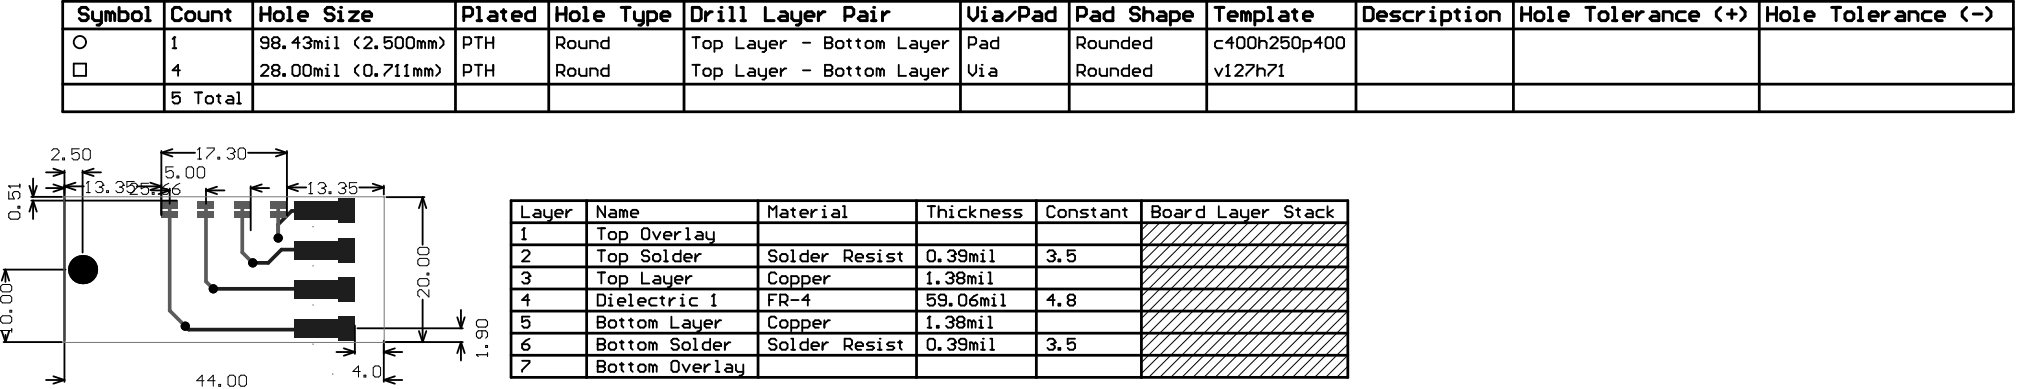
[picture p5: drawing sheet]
<svg xmlns="http://www.w3.org/2000/svg" width="925mm" height="178mm" viewBox="0 0 925 178" stroke-linecap="round" stroke-linejoin="round" font-family="sans-serif">
<path d="M159 97h-25l-6 6v6M159 114h-30l-6 6h-7M98 132h60M85 149l2 2h72" fill="none" stroke="#1e1e1e" stroke-width="1.7"/>
<path d="M98 132h.1" fill="none" stroke="#1e1e1e" stroke-width=".85"/>
<g fill="#000">
<circle cx="128" cy="109" r="2.1"/>
<circle cx="38" cy="123" r="7"/>
<circle cx="98" cy="132" r="2.1"/>
<circle cx="116" cy="120" r="2.1"/>
<circle cx="85" cy="149" r="2.1"/>
</g>
<g fill="#1e1e1e">
<path d="M155 127h8v11h-8z" fill-rule="evenodd"/>
<path d="M155 109h8v11h-8z" fill-rule="evenodd"/>
<path d="M155 91h8v11h-8z" fill-rule="evenodd"/>
<path d="M155 145h8v11h-8z" fill-rule="evenodd"/>
<path d="M135 128h28v9h-28z" fill-rule="evenodd"/>
<path d="M135 110h28v9h-28z" fill-rule="evenodd"/>
<path d="M135 92h28v9h-28z" fill-rule="evenodd"/>
<path d="M135 146h28v9h-28z" fill-rule="evenodd"/>
</g>
<path d="M78 94v48l7 7M94 94v35l4 3M111 94v22l5 4M128 94v15" fill="none" stroke="#5a5a5a" stroke-width="1.7"/>
<g fill="#000">
<circle cx="128" cy="109" r="2.1"/>
<circle cx="38" cy="123" r="7"/>
<circle cx="98" cy="132" r="2.1"/>
<circle cx="116" cy="120" r="2.1"/>
<circle cx="85" cy="149" r="2.1"/>
</g>
<g fill="#5a5a5a">
<path d="M74 92h8v4h-8z" fill-rule="evenodd"/>
<path d="M107 92h8v4h-8z" fill-rule="evenodd"/>
<path d="M124 92h8v4h-8z" fill-rule="evenodd"/>
<path d="M74 97h8v3h-8z" fill-rule="evenodd"/>
<path d="M107 97h8v3h-8z" fill-rule="evenodd"/>
<path d="M124 97h8v3h-8z" fill-rule="evenodd"/>
<path d="M91 92h7v4h-7z" fill-rule="evenodd"/>
<path d="M91 97h7v3h-7z" fill-rule="evenodd"/>
</g>
<g fill="none" stroke="#000" stroke-width=".85">
<path d="M79 18l1-1v5M123 20h-2l-1-1 1-2h1l1 1v3l-1 1h-1l-1-1M126 20h-1l1 2h1l1-1-1-1M126 20l-1-1 1-2h1l1 1-1 2M126 20h1M137 20h-3l3-3v5M139 18l1-1h2l1 1-1 2M141 20h1M142 20h1l-1 2h-2l-1-1M146 20l-2-1v3M146 20v2M146 20l1-1 1 1v2"/>
<path d="M149 19h1v3M154 17v5M165 17l-2 2v1l2 2M167 18l1-1h2v1v1l-3 3h3M180 17h-4v3l2-1 2 1v1l-1 1h-2l-1-1M181 18l1-1h2l1 1v3l-1 1h-2l-1-1zM186 18l1-1h2l1 1v3l-1 1h-2l-1-1zM193 20l-1-1v3M193 20v2M193 20l1-1 1 1v2M198 20l-1-1v3M198 20v2"/>
<path d="M198 20l1-1 1 1v2M202 17l1 2v1l-1 2M218 17h3M219 17v5M223 20h3M223 17v5M226 17v5M261 20v-1h2l1 1v1l-1 1h-2v-1zM266 19v2v1h3v-3M279 17v5h-2l-1-1v-1l1-1h2M317 17h4M319 17v5"/>
<path d="M323 20v-1h2l1 1v1l-1 1h-2v-1zM338 17v5h3M344 19h1l1 1v2h-2l-1-1 1-1h2M348 19v2l1 1h2M351 19v4l-1 1M358 19v3M361 19h-1l-2 1M368 20h4M378 17h3l1 1-1 2 1 1-1 1h-3zM378 20h3M383 20l1-1h2l1 1v1l-1 1h-2l-1-1zM388 19h2"/>
<path d="M389 18v3l1 1M393 19h1M394 18v3v1M397 20l1-1h1l1 1v1l-1 1h-1l-1-1zM404 20l-2-1v3M404 20v2M404 20l1-1v1v2M412 17v5h4M418 19h2l1 1v2h-3l-1-1 1-1h3M422 19v2l1 1h3M426 19v4l-2 1M432 19v3"/>
<path d="M435 19h-1l-2 1M450 19h2l1 1v2h-3l-1-1 1-1h3M458 17v5h-3l-1-1v-1l1-1h3M499 20l1-1h2l1 1v1l-1 1h-2l-1-1zM504 19v2l1 1h3v-3M518 17v5h-3l-1-1v-1l1-1h3M528 17v5h-3v-1v-1v-1h3M561 19h-3l-1 1v1l1 1h3M566 20h-4l3-3v5M567 18l1-1h2l1 1v3l-1 1h-2l-1-1zM572 18l1-1h2l1 1v3l-1 1h-2l-1-1zM577 20l1-1h2l1 1v2"/>
<path d="M577 17v5M583 18v-1h2l1 1v1l-3 3h3M591 17h-3v3l1-1 2 1v1l-1 1h-2v-1M593 18l1-1h1l1 1v3l-1 1h-1l-1-1zM606 20h-3l2-3v5M608 18l1-1h1l1 1v3l-1 1h-1l-1-1zM613 18l1-1h2v1v3v1h-2l-1-1zM34 29h5v6h-5zM79 22h2M83 32h-4l3-2v5M120 31l1-1h1l1 1-3 4h3M126 32l-1 1 1 2h1l1-1-1-2"/>
<path d="M126 32h1M126 32l-1-1 1-1h1l1 1-1 1M130 34h1v1h-1zM130 21h1v1h-1zM134 31l1-1h2v1v3v1h-2l-1-1zM139 31l1-1h2l1 1v3l-1 1h-2l-1-1zM146 32l-2-1v4M146 32v3M146 32l1-1 1 1v3M149 35h2M149 22h2M149 31h1v4"/>
<path d="M154 35h1M154 22h1M154 30v5M165 30l-2 1v2l2 2M167 31l1-1h2v1v3v1h-2l-1-1zM172 34h1v1h-1zM172 21h1v1h-1zM176 30h4v1l-4 3v1M181 35h2M181 31l1-1v5M186 35h1M186 31v-1v5"/>
<path d="M192 32l-2-1v4M192 32v3M192 32v-1l1 1v3M197 32l-2-1v4M197 32v3M197 32v-1l1 1v3M200 30l2 1v2l-2 2M213 33h2l1-1v-1l-1-1h-2v5M213 20h2h1v-2l-1-1h-2v5M218 30h3M219 30v5M223 32h3"/>
<path d="M223 30v5M226 30v5M255 20h3h1v-2l-1-1h-3v5M255 33h3l1-1v-1l-1-1h-3v5M257 33l2 2M257 20l2 2M261 32v-1h2l1 1v2l-1 1h-2v-1zM266 31v3v1h3v-4M271 35v-4h2l1 1v3M271 22v-3h2l1 1v2M279 30v5h-2l-1-1v-2l1-1h2M317 30h4"/>
<path d="M319 30v5M323 32v-1h2l1 1v2l-1 1h-2v-1zM328 35h2l1-1v-2l-1-1h-2v5M328 22h2l1-1v-1l-1-1h-2v5M338 30v5h3M344 31h1l1 1v3h-2l-1-1 1-1h2M348 31v3l1 1h2M351 31v5h-1M353 33h3v-2h-2l-1 1v2l1 1h2M353 20h3v-1h-2l-1 1v1l1 1h2M358 31v4M361 31h-1l-2 2"/>
<path d="M368 32h4M378 30h3l1 1-1 1 1 2-1 1h-3zM378 32h3M383 32l1-1h2l1 1v2l-1 1h-2l-1-1zM388 31h2M389 31v3l1 1M393 31h1M394 31v3v1M397 32l1-1h1l1 1v2l-1 1h-1l-1-1zM404 32l-2-1v4M404 32v3M404 32l1-1v1v3"/>
<path d="M412 30v5h4M418 31h2l1 1v3h-3l-1-1 1-1h3M422 31v3l1 1h3M426 31v5h-2M427 33h4l-1-2h-2l-1 1v2l1 1h2M427 20h4l-1-1h-2l-1 1v1l1 1h2M432 31v4M435 31h-1l-2 2M444 20h3h1v-2l-1-1h-3v5M444 30v3l2 2 2-2v-3M449 35h2M449 31h1v4"/>
<path d="M454 31h2l1 1v3h-3v-1v-1h3M494 33h3l1-1v-1l-1-1h-3v5M494 20h3h1v-2l-1-1h-3v5M496 33l2 2M496 20l2 2M499 32l1-1h2l1 1v2l-1 1h-2l-1-1zM504 31v3l1 1h3v-4M509 35v-4h3l1 1v3M509 22v-3h3l1 1v2M518 30v5h-3l-1-1v-2l1-1h3M520 33h3l-1-2h-2v1v2v1h2M520 20h3l-1-1h-2v1v1v1h2"/>
<path d="M528 30v5h-3v-1v-2v-1h3M557 31l2 4 2-4M562 35h2M562 31l1-1v5M566 31l1-1h2l1 1-4 4h4M572 30h3v1l-3 3v1M577 32v-1h2l1 1v3M577 30v5M582 30h3v1l-3 3v1M587 35h1M587 31l1-1v5M598 22h2l1-1v-1l-1-1h-2v5"/>
<path d="M83 42h-4v3l2-1 2 1v2h-1h-2h-1M89 42h4M91 42v5M94 45l1-1h2l1 1v2h-1h-2h-1zM99 44h2M100 43v4h1M104 44h2l1 1v2h-3v-1h3M109 42h1v5M109 47h1M21 79h9M24 77l6 2M30 78v97"/>
<path d="M30 79l-6 2M38 78v38M38 79h8M38 79l5 2M43 77l-5 2M74 70h15M74 70l5 2M74 69v30M79 68l-5 2M114 70h18M127 68l5 2M132 69v30"/>
<path d="M132 70l-5 2M13 85l2 5M14 90h14M14 92h67M15 82v8M15 92v8M15 92l2 5M15 92l-2 5M17 85l-2 5M21 86h9M24 84l6 2M30 86l-6 2"/>
<path d="M30 85l5 2M30 85h8M35 84l-5 1M63 85h11M69 84l5 1M69 87h9M73 86l5 1M74 85l-5 2M78 86v7M78 87l-5 2M94 87h9M94 87l6 2"/>
<path d="M94 86v7M100 86l-6 1M115 86h8M115 85v20M115 86l5 2M120 84l-5 2M132 86l5 2M132 86h8M137 84l-5 2M165 86h11M171 84l5 2M176 85v4"/>
<path d="M176 86l-5 2M177 90h18M194 90l2 5M194 90l-2 5M194 90v22M239 94v5h4M245 96h2l1 1v2h-3v-1h3M250 96v3h3M253 96v4l-2 1M255 98h3l-1-2h-1l-1 1v2h1h1M260 96v3M262 96h-1l-1 2"/>
<path d="M277 94v5l-3-5v5M280 96h2l1 1v2h-3h-1l1-1h3M286 97l-2-1v3M286 97l1-1 1 1v2M286 97v2M289 98h4l-1-2h-2l-1 1v2h1h2M353 99v-5l1 2 2-2v5M359 96h1l1 1v2h-2h-1l1-1h2M363 96h2M364 95v4h1M367 98h3v-2h-2l-1 1v2h1h2M372 96v3"/>
<path d="M375 96h-1l-2 2M377 96h1v3M377 99h2M382 96h2l1 1v2h-3h-1l1-1h3M387 94v5M387 99h1M425 94h4M427 94v5M430 97l1-1h2l1 1v2M430 94v5M436 99h1M436 96v3"/>
<path d="M443 96h-2l-1 1v2h1h2M445 94v5M447 96l-2 2 2 1M450 99v-3h2l1 1v2M455 98h3v-2h-2l-1 1v2h1h2M463 96h-2l-1 1 1 1h2v1h-3M468 96h-2l-1 1 3 2h-3M484 95l-1-1h-2l-1 1v4h1h2h1M485 97l1-1h2l1 1v2h-1h-2h-1zM490 99v-3h3l1 1v2M499 96h-3v1v1h2l1 1h-1h-2M501 96h1"/>
<path d="M501 95v4h1M506 96h1l1 1v2h-2h-1l1-1h2M510 99v-3h2l1 1v2M515 96h2M516 95v4h1M529 94h2l1 1-1 2 1 2h-1h-2zM529 97h2M534 97v-1h2l1 1v2h-1h-2zM540 96h1l1 1v2h-2h-1l1-1h2M544 96v3M546 96h-1l-1 2M552 94v5h-2h-1v-2l1-1h2"/>
<path d="M559 94v5h3M565 96h2v1v2h-2h-1l1-1h2M569 96v3h1h2M572 96v4l-1 1M574 98h4l-1-2h-2l-1 1v2h1h2M579 96v3M582 96h-1l-2 2M593 95l-1-1h-2l-1 2 1 1h2l1 2h-1h-2h-1M594 96h2M595 95v4h1M600 96h1l1 1v2h-2h-1l1-1h2M607 96h-2l-1 1v2h1h2"/>
<path d="M609 94v5M611 96l-2 2 2 1M239 110h2M239 105h1v5M239 115h1h2h1v1l-4 4h4M274 115h3M274 105h3M276 105v5M276 115v5M279 107l1-1h2l1 1v2l-1 1h-2l-1-1zM279 117l1-1h2l1 1v2l-1 1h-2l-1-1zM284 110h3l1-1v-2l-1-1h-3v5"/>
<path d="M284 120h3l1-1v-2l-1-1h-3v5M294 105h1h2h1v4l-1 1h-2l-1-1zM298 115h-1h-2h-1l1 2h2l1 1-1 2h-2l-1-1M299 117l1-1h2l1 1v2l-1 1h-2l-1-1zM299 106l2 4 2-4M305 108h3l-1-2h-2v1v2v1h2M305 120h1M305 115v5M310 106v4M312 115v5h-2l-1-1v-2l1-1h2M312 106h-1l-1 2M314 118h3l-1-2h-1l-1 1v2l1 1h1"/>
<path d="M315 110h1M315 105h1v5M319 116v4M320 106h1l1 1v3h-2l-1-1 1-1h2M321 116l-2 2M324 106v3l1 1h2M327 106v4l-1 1M356 115h-1h-1h-1l1 2h1l1 1-1 2h-1l-1-1M358 117l1-1h1l1 1v2l-1 1h-1l-1-1zM363 120h2M363 115h1v5M370 115v5h-2l-1-1v-2l1-1h2"/>
<path d="M372 118h4l-1-2h-2l-1 1v2l1 1h2M377 116v4M380 116h-1l-2 2M387 118h3l1-1v-2h-1h-3v5M389 118l2 2M392 118h4l-1-2h-2l-1 1v2l1 1h2M401 116h-3l-1 1 4 2-1 1h-3M403 120h1M403 116v4M410 116h-2l-1 1 1 1h1l1 1-1 1h-2M412 116h2M413 115v4l1 1"/>
<path d="M425 115h1h2h1v4l-1 1h-2l-1-1zM430 119h1v1h-1zM435 115h1h1h1l-1 2M436 117h1M437 117l1 1-1 2h-1l-1-1M443 117h-2l-1-1 1-1h1h1v4l-1 1h-1l-1-1M447 117l-2-1v4M447 117v3M447 117v-1l1 1v3M450 120h2M450 116h1v4M454 120h2"/>
<path d="M454 115h1v5M480 115h1h2h1l-1 2M482 117h1M483 117l1 1-1 2h-2l-1-1M485 119h1v1h-1zM493 115h-3v2l1-1 2 1v2l-1 1h-2v-1M2 123h28M3 123v6M3 123l1 6M3 123l-2 6M194 137v20M239 126l1-1h2l1 1-1 1"/>
<path d="M241 127h1M242 127l1 1-1 2h-2l-1-1M243 137h-4l3-2v5M274 125h3M274 135h3v1v3v1h-3zM276 125v5M279 127l1-1h2l1 1v2l-1 1h-2l-1-1zM279 140h2M279 137h1v3M283 138h4l-1-1h-2h-1v2l1 1h2M284 130h3l1-1v-2l-1-1h-3v6M288 140h2"/>
<path d="M288 135h1v5M293 138h3l-1-1h-1h-1v2l1 1h1M294 125v5h4M300 126h2l1 1v3h-3l-1-1 1-1h3M301 137h-2h-1v2l1 1h2M303 137h2M304 136v3l1 1M305 126v3v1h3M307 137v3M308 126v5l-2 1M310 128h3l-1-2h-2v1v2v1h2M310 137h-1l-2 1"/>
<path d="M312 140h2M312 137h1v3M315 126v4M317 126h-1l-1 2M320 137h-3h-1v2l1 1h3M326 140h2M326 136l1-1v5M353 137h1M356 126l-1-1h-1l-1 1v3l1 1h1l1-1M356 135h-3v5M358 127l1-1h1l1 1v2l-1 1h-1l-1-1zM358 138h2l1-1v-1l-1-1h-2v5"/>
<path d="M359 138l2 2M363 137h3M363 130h2l1-1v-2l-1-1h-2v6M368 130h2l1-1v-2l-1-1h-2v6M371 137h-3l2-2v5M373 128h3v-2h-2l-1 1v2l1 1h2M378 126v4M381 126h-1l-2 2M425 130h2M425 126l1-1v5M429 135h-4v2h3h1v2l-1 1h-2l-1-1M430 129v1z"/>
<path d="M434 137h-3h-1l1-2h2l1 1v3l-1 1h-2l-1-1M434 126l1-1h1l1 1-1 1M436 127h.1M436 139v1zM436 127l1 1-1 2h-1l-1-1M440 127l-1-1 1-1h1l1 1-1 1M440 127h1M440 127l-1 1 1 2h1l1-1-1-2M440 136l1-1h1l1 1v3l-1 1h-1l-1-1zM445 137h2l1 2-1 1h-1l-1-1zM446 127l-2-1v4M446 127l1-1v1v3"/>
<path d="M446 127v3M448 135l-3 2M449 130h2M449 126h1v4M452 137h-2v3M452 137v3M452 137h1v3M453 125h1v5M453 130h2M455 140h2M455 137h1v3M459 140h2"/>
<path d="M459 135h1v5M484 137h-4l3-2v5M485 139h1v1h-1zM490 137h2M490 137v-2h2l1 1-1 1M490 137v1v2h2l1-1-1-2M1 152l2 5M2 157h26M3 153v4M4 152l-1 5M158 160l5 1M163 149v13"/>
<path d="M164 150h48M176 156v19M177 157h35M181 160l-5 1M192 152l2 5M196 152l-2 5M210 145l1 5M211 157l2 5M211 142v8M211 157v8M211 157l-1 5M213 145l-2 5"/>
<path d="M239 158h3l1 1-1 1h-2l-1-1zM243 145h-4v3l3-1 1 1v1l-1 1h-2l-1-1M243 155l-4 3M274 155h3v1v2v1v1h-3zM274 158h3M274 145h3v1v2v1v1h-3zM274 148h3M279 158l1-1h2l1 1v1l-1 1h-2l-1-1zM279 148l1-1h2l1 1v1l-1 1h-2l-1-1zM284 157h2M284 147h2M285 146v3l1 1"/>
<path d="M285 156v3l1 1M288 157h2M288 147h2M289 146v3l1 1M289 156v3l1 1M293 158l1-1h1l1 1v1l-1 1h-1l-1-1zM293 148l1-1h1l1 1v1l-1 1h-1l-1-1zM299 158l-1-1v3M299 148l-1-1v3M299 148l1-1 1 1v2M299 148v2M299 158v2"/>
<path d="M299 158l1-1 1 1v2M308 145v5h3M311 156l-1-1h-1l-1 1 1 2h1h1l-1 2h-1l-1-1M313 158l1-1h2v1v1v1h-2l-1-1zM314 147h2v1v2h-2l-1-1 1-1h2M318 155h1v5M318 147v2l1 1h2M321 147v4l-1 1M323 148h3v-1h-2l-1 1v1l1 1h2M326 155v5h-3l-1-1v-1l1-1h3M327 158h4l-1-1h-2l-1 1v1l1 1h2M328 147v3"/>
<path d="M331 147h-1l-2 1M332 157v3M335 157h-1l-2 1M356 156l-1-1h-1l-1 1 1 2h1h1l-1 2h-1l-1-1M356 146l-1-1h-1l-1 1v3l1 1h1l1-1M358 158l1-1h1l1 1v1l-1 1h-1l-1-1zM358 148l1-1h1l1 1v1l-1 1h-1l-1-1zM363 155h1v5M363 150h2l1-1v-1l-1-1h-2v5M368 150h2l1-1v-1l-1-1h-2v5M370 155v5h-2l-1-1v-1l1-1h2M372 158h4l-1-1h-2l-1 1v1l1 1h2"/>
<path d="M373 148h3v-1h-2l-1 1v1l1 1h2M377 157v3M378 147v3M380 157h-1l-2 1M381 147h-1l-2 1M387 158h3h1v-2l-1-1h-3v5M389 158l2 2M392 158h4l-1-1h-2l-1 1v1l1 1h2M401 157h-3l-1 1 4 1-1 1h-3M403 157v3M410 157h-2l-1 1h1h1l1 1-1 1h-2M412 157h2"/>
<path d="M413 156v3l1 1M425 156l1-1h2l1 1v3l-1 1h-2l-1-1zM425 150h2M425 146l1-1v5M430 149v1zM430 159h1v1h-1zM434 146l1-1h1l1 1-1 2M435 156l1-1h1l1 1-1 2M436 148h.1M436 158h1M436 148h1l-1 2h-1l-1-1M437 158h1l-1 2h-1l-1-1"/>
<path d="M440 148l-1-1 1-2h1l1 1-1 2M440 148h-1l1 2h1l1-1-1-1M440 148h1M443 158h-2l-1-1 1-2h1l1 1v3l-1 1h-1l-1-1M446 148l-2-1v3M446 148v2M446 148l1-1v1v2M447 158l-2-1v3M447 158v2M447 158v-1l1 1v2M449 147h1v3M449 150h2"/>
<path d="M450 157h1v3M453 145h1v5M453 150h2M454 155h1v5M480 156l1-1h2l1 1-1 2M482 158h1M483 158h1l-1 2h-2l-1-1M485 159h1v1h-1zM493 155h-3v3l1-1 2 1v1l-1 1h-2v-1M21 174h9M24 172l6 2M30 174l-6 2"/>
<path d="M154 161h9M163 161l-5 2M176 174h8M176 161h8M176 174l5 2M176 161l5 2M181 172l-5 2M239 165h4v1l-4 3v1M274 165h3v1v2v1v1h-3zM274 168h3M279 168l1-1h2l1 1v1l-1 1h-2l-1-1zM284 167h2"/>
<path d="M285 166v3l1 1M288 167h2M289 166v3l1 1M293 168l1-1h1l1 1v1l-1 1h-1l-1-1zM299 168l1-1 1 1v2M299 168l-1-1v3M299 168v2M308 166l1-1h1l1 1v3l-1 1h-1l-1-1zM313 167l2 3 1-3M318 160h2M318 169h3v-2h-2l-1 1v1l1 1h2M323 167v3"/>
<path d="M326 167h-1l-2 2M328 165h1v5M328 170h2M333 167h2l1 1v2h-3l-1-1h1h3M337 167v2l1 1h3M341 167v4l-2 1M363 160h2M403 160h1M450 160h2M454 160h2"/>
<circle cx="37" cy="19" r="2.8"/>
</g>
<g fill="none" stroke="#000" stroke-width=".46">
<path d="M24 69l1-1h1l1 1v1l-3 3h3M29 72h1v1h-1zM36 68h-3v3l2-1 1 1v1l-1 1h-1l-1-1M38 69l1-1h2v1v3v1h-2l-1-1zM79 76h-3v3l3-1v1v2h-2h-1M85 77l1-1h2l1 1v4h-1h-2h-1zM90 77l1-1h2l1 1v4h-1h-2h-1zM91 73h1M91 69v-1v5M95 68h3v1l-3 3v1M100 72h1v1h-1zM104 69l1-1h2l1 1-1 1"/>
<path d="M106 70h1M107 70l1 1-1 2h-2l-1-1M109 69l1-1h2l1 1v3l-1 1h-2l-1-1zM40 88h1M40 84v-1v5M44 84l1-1h1l1 1-1 2M46 86h.1M46 86l1 1-1 1h-1l-1-1M49 87h1v1h-1zM53 84l1-1h2l1 1-1 2M55 86h1M56 86l1 1-1 1h-2l-1-1"/>
<path d="M60 85l1-1h1l1 1v1l-3 3h3M62 83h-4v3l3-1 1 1v1l-1 1h-2l-1-1M68 84h-3v2h1h2v2l-1 1h-1l-1-1M70 88h1v1h-1zM74 86h3v2v1h-2l-1-1zM77 84l-3 2M79 86h3v2v1h-2l-1-1zM81 81h1h-1zM82 84l-3 2M142 89h1M142 84v5M146 84h1h1h1l-1 2"/>
<path d="M148 86h.1M148 86l1 1-1 2h-1l-1-1M151 88h1v1h-1zM155 84h1h2h1l-1 2M157 86h1M158 86l1 1-1 2h-2l-1-1M164 84h-4v2l2-1 2 1v2l-1 1h-2l-1-1M115 120h2v1h-2zM127 108h1v2h-1zM192 114v-1h4l1 1v2l-1 1h-4v-1zM192 119v-1h4l1 1v2l-1 1h-4v-1zM527 102l-4 3"/>
<path d="M532 102l-9 8M537 102l-14 13M542 102l-19 19M547 102l-24 24M552 102l-29 29M557 102l-34 34M562 102l-39 39M567 102l-44 44M572 102l-49 49M578 102l-55 54M583 102l-60 59M588 102l-65 64"/>
<path d="M593 102l-70 69M598 102l-71 71M603 102l-71 71M608 102l-71 71M613 102l-71 71M618 117l-56 56M618 112l-61 61M618 107l-66 66M618 102l-71 71M0 131l1-1h4v1v2v1h-4l-1-1zM0 136l1-1h4v1v2v1h-4l-1-1zM97 131h2v2h-2z"/>
<path d="M192 128h4h1v2l-1 1h-4v-1zM196 125h1v1h-1zM197 133v3l-4-3h-1v1v1v1M618 122l-51 51M618 137l-35 36M618 132l-40 41M618 127l-46 46M0 145h1h4v2v1h-4l-1-1zM5 142v1zM5 151v1M5 151h-5l1 1M84 149h2v1h-2z"/>
<path d="M618 148l-25 25M618 142l-30 31M618 158l-15 15M618 153l-20 20M94 174h-4l3-2v5M99 174h-4l3-2v5M100 176h1v1h-1zM105 173v-1h2l1 1v3l-1 1h-2v-1zM110 173v-1h2l1 1v3l-1 1h-2v-1zM165 170h-3l2-2v5M167 172h1v1h-1zM171 168h1h2h1v4l-1 1h-2l-1-1z"/>
<path d="M618 168l-5 5M618 163l-10 10"/>
<circle cx="38" cy="123" r=".8"/>
</g>
<g fill="none" stroke="#000" stroke-width="1.3">
<path d="M29 1h894v50h-894zM29 13h894M75 1v50M116 1v50M209 1v50M252 1v50M314 1v50M440 1v50M490 1v50M553 1v50M622 1v50M694 1v50"/>
<path d="M807 1v50M29 39h894M234 92h384v81h-384zM269 92v81M348 92v81M420 92v81M475 92v81M523 92v81M234 112h384M234 102h384M234 122h384M234 132h384"/>
<path d="M234 142h384M234 153h384M234 163h384"/>
</g>
<g fill="#000">
<circle cx="80" cy="17" r=".4"/>
<circle cx="143" cy="19" r=".4"/>
<circle cx="150" cy="17" r=".4"/>
<circle cx="156" cy="3" r=".7"/>
<circle cx="331" cy="3" r=".7"/>
<circle cx="378" cy="20" r=".4"/>
<circle cx="401" cy="3" r=".7"/>
<circle cx="451" cy="3" r=".7"/>
<circle cx="657" cy="3" r=".7"/>
<circle cx="673" cy="3" r=".7"/>
<circle cx="150" cy="30" r=".4"/>
<circle cx="182" cy="30" r=".4"/>
<circle cx="186" cy="30" r=".4"/>
<circle cx="378" cy="32" r=".4"/>
<circle cx="450" cy="30" r=".4"/>
<circle cx="563" cy="30" r=".4"/>
<circle cx="588" cy="30" r=".4"/>
<circle cx="91" cy="68" r=".2"/>
<circle cx="108" cy="69" r=".2"/>
<circle cx="4" cy="85" r=".3"/>
<circle cx="40" cy="83" r=".2"/>
<circle cx="47" cy="85" r=".2"/>
<circle cx="57" cy="85" r=".2"/>
<circle cx="142" cy="84" r=".2"/>
<circle cx="149" cy="85" r=".2"/>
<circle cx="159" cy="85" r=".2"/>
<circle cx="378" cy="94" r=".4"/>
<circle cx="436" cy="94" r=".4"/>
<circle cx="529" cy="97" r=".4"/>
<circle cx="240" cy="105" r=".4"/>
<circle cx="403" cy="115" r=".4"/>
<circle cx="438" cy="116" r=".4"/>
<circle cx="451" cy="115" r=".4"/>
<circle cx="484" cy="116" r=".4"/>
<circle cx="243" cy="126" r=".4"/>
<circle cx="280" cy="135" r=".4"/>
<circle cx="313" cy="135" r=".4"/>
<circle cx="327" cy="135" r=".4"/>
<circle cx="426" cy="125" r=".4"/>
<circle cx="437" cy="126" r=".4"/>
<circle cx="450" cy="125" r=".4"/>
<circle cx="456" cy="135" r=".4"/>
<circle cx="0" cy="151" r=".2"/>
<circle cx="274" cy="158" r=".4"/>
<circle cx="274" cy="148" r=".4"/>
<circle cx="403" cy="155" r=".4"/>
<circle cx="426" cy="145" r=".4"/>
<circle cx="437" cy="147" r=".4"/>
<circle cx="438" cy="157" r=".4"/>
<circle cx="450" cy="145" r=".4"/>
<circle cx="451" cy="155" r=".4"/>
<circle cx="484" cy="157" r=".4"/>
<circle cx="218" cy="162" r=".3"/>
<circle cx="274" cy="168" r=".4"/>
</g>
<path d="M4 98l1-1h3l1 1v2h-1h-3h-1zM4 88v3h3l-1-2 1-1h1l1 1v1l-1 1M8 94h1v1h-1zM9 84v2M9 85h-5l1 1M218 147l1-1h4l1 1v2l-1 1h-4l-1-1zM221 151v3l-1 1-2-1v-2l1-1h4l1 1v2l-1 1M223 158h1v1h-1zM224 162v1M224 162h-6l1 1" fill="none" stroke="#000" stroke-width=".51"/>
<g fill="none" stroke="#000" stroke-width="1.4">
<path d="M40 4l-1-1h-2l-1 1v1l1 1h2l1 1v1l-1 1h-2l-1-1M42 5v3l1 1h4M47 5v5l-2 1h-1M51 6l1-1 1 1v3M51 6l-1-1h-1v4M51 6v3M55 3v6h3l1-1v-2l-1-1h-3M61 6l1-1h2l1 1v2l-1 1h-2l-1-1zM67 3h1v6M67 9h2M83 4l-1-1h-2l-1 1v4l1 1h2l1-1M85 6l1-1h2l1 1v2l-1 1h-2l-1-1z"/>
<path d="M91 5v3l1 1h3v-4M97 9v-4h3l1 1v3M103 5h3M104 4v4l2 1M120 6h4M120 3v6M124 3v6M126 6l1-1h2l1 1v2l-1 1h-2l-1-1zM132 3h1v6M132 9h2M137 7h4v-1l-1-1h-2l-1 1v2l1 1h2M153 4l-1-1h-2l-1 1v1l1 1h2l1 1v1l-1 1h-2l-1-1"/>
<path d="M155 9h2M155 5h1v4M160 5h4l-4 4h4M166 7h4v-1l-1-1h-2l-1 1v2l1 1h2M213 7h3l1-1v-2l-1-1h-3v6M219 3h1v6M219 9h2M225 5h2l1 1v3h-3l-1-1 1-1h3M230 5h2M231 4v4l1 1M235 7h4v-1l-1-1h-2l-1 1v2l1 1h2M245 3v6h-3l-1-1v-2l1-1h3"/>
<path d="M255 6h5M255 3v6M260 3v6M262 6l1-1h2l1 1v2l-1 1h-2l-1-1zM268 3h1v6M268 9h2M273 7h4v-1l-1-1h-2l-1 1v2l1 1h2M285 3h4M287 3v6M291 5v3l1 1h3M295 5v5l-1 1h-1M297 9h3l1-1v-2l-1-1h-3v6"/>
<path d="M303 7h4v-1l-1-1h-2l-1 1v2l1 1h2M317 3h4l1 1v4l-1 1h-4zM324 5v4M327 5h-1l-2 2M330 9h2M330 5h1v4M335 3h1v6M335 9h2M340 3h1v6M340 9h2M351 3v6h4M358 5h2l1 1v3h-3l-1-1 1-1h3"/>
<path d="M363 5v3l1 1h3M367 5v5l-1 1h-1M369 7h4v-1l-1-1h-2l-1 1v2l1 1h2M375 5v4M378 5h-1l-2 2M387 7h4l1-1v-2l-1-1h-4v6M395 5h2l1 1v3h-3l-1-1 1-1h3M400 9h2M400 5h1v4M405 5v4M408 5h-1l-2 2M444 3v4l2 2 2-2v-4"/>
<path d="M450 9h2M450 5h1v4M456 5h2l1 1v3h-3l-1-1 1-1h3M466 5l-4 4M468 7h3l1-1v-2l-1-1h-3v6M475 5h2l1 1v3h-3l-1-1 1-1h3M484 3v6h-3l-1-1v-2l1-1h3M494 7h3l1-1v-2l-1-1h-3v6M501 5h2l1 1v3h-3l-1-1 1-1h3M510 3v6h-3l-1-1v-2l1-1h3M523 4l-1-1h-2l-2 1v1l2 1h2l1 1v1l-1 1h-2l-2-1M525 6l1-1h2l1 1v3"/>
<path d="M525 3v6M532 5h2l1 1v3h-3l-1-1 1-1h3M537 9h3l1-1v-2l-1-1h-3v6M543 7h4v-1l-1-1h-2l-1 1v2l1 1h2M557 3h4M559 3v6M563 7h4v-1l-1-1h-2l-1 1v2l1 1h2M571 6l-1-1h-1v4M571 6v3M571 6l1-1 1 1v3M575 9h3l2-1v-2l-2-1h-3v6M582 3h1v6"/>
<path d="M582 9h2M588 5h2l1 1v3h-3l-1-1 1-1h3M593 5h2M594 4v4l1 1M598 7h4v-1l-1-1h-2l-1 1v2l1 1h2M626 3h3l1 1v4l-1 1h-3zM632 7h4v-1l-1-1h-2l-1 1v2l1 1h2M642 5h-3l-1 1 1 1h2l1 1-1 1h-3M648 5h-3l-1 1v2l1 1h3M650 5v4M653 5h-1l-2 2M656 9h2"/>
<path d="M656 5h1v4M661 9h3l1-1v-2l-1-1h-3v6M667 5h2M668 4v4l1 1M672 9h2M672 5h1v4M677 6l1-1h2l1 1v2l-1 1h-2l-1-1zM683 9v-4h4l1 1v3M698 6h4M698 3v6M702 3v6M704 6l1-1h2l1 1v2l-1 1h-2l-1-1z"/>
<path d="M710 3h1v6M710 9h2M715 7h4v-1l-1-1h-2l-1 1v2l1 1h2M727 3h4M729 3v6M733 6l1-1h2l1 1v2l-1 1h-2l-1-1zM739 3h1v6M739 9h2M744 7h5v-1l-1-1h-2l-2 1v2l2 1h2M751 5v4M754 5h-1l-2 2M758 5h2l1 1v3h-3l-1-1 1-1h3"/>
<path d="M763 9v-4h3l1 1v3M773 5h-3l-1 1v2l1 1h3M775 7h4v-1l-1-1h-2l-1 1v2l1 1h2M789 3l-2 2v2l2 2M792 6h4M794 4v4M798 3l2 2v2l-2 2M811 6h4M811 3v6M815 3v6M817 6l1-1h2l1 1v2l-1 1h-2l-1-1zM823 3h1v6"/>
<path d="M823 9h2M828 7h4v-1l-1-1h-2l-1 1v2l1 1h2M840 3h4M842 3v6M846 6l1-1h2l1 1v2l-1 1h-2l-1-1zM852 3h1v6M852 9h2M857 7h4v-1l-1-1h-2l-1 1v2l1 1h2M863 5v4M866 5h-1l-2 2M870 5h2l1 1v3h-3l-1-1 1-1h3M876 9v-4h3l1 1v3"/>
<path d="M886 5h-3l-1 1v2l1 1h3M888 7h4v-1l-1-1h-2l-1 1v2l1 1h2M902 3l-2 2v2l2 2M905 6h4M911 3l2 2v2l-2 2"/>
</g>
<path d="M29 90h147v67h-147z" fill="none" stroke="#787878" stroke-width=".46"/>
</svg>
